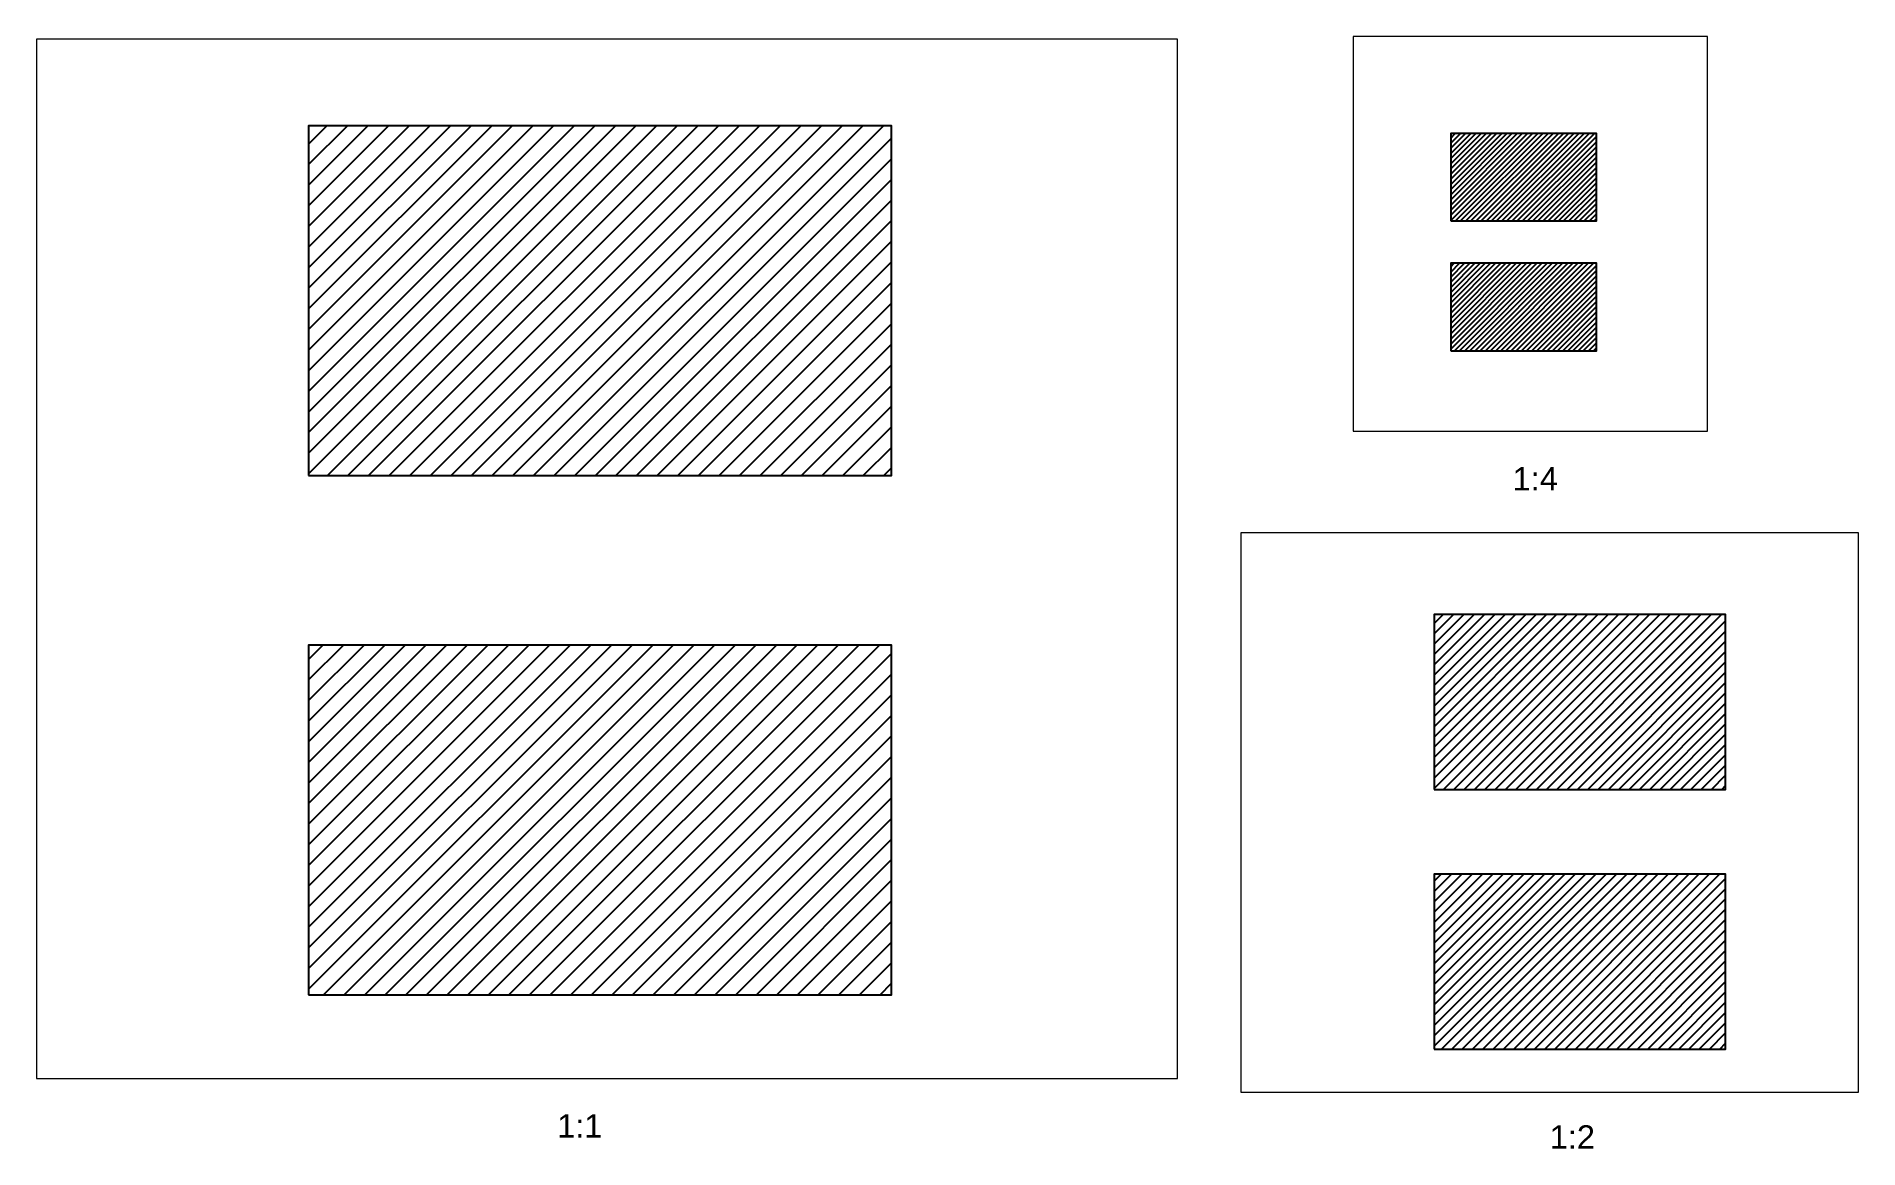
# Paper-space layout 'Layout1' of a CAD drawing. Header units: inches. Extents: x 0.1 to 15.8, y 0.3 to 9.9.
# The model-space entities are those that its viewports show. They can reach past a viewport. Long polylines and large blocks are cut down to what shows.
import ezdxf

# ---------------------------------------------------------------- set-up
doc = ezdxf.new("R2010")
doc.units = ezdxf.units.IN
doc.header["$MEASUREMENT"] = 0
doc.styles.get("Standard").update_dxf_attribs({"font": 'arial.ttf'})

msp = doc.modelspace()

# ---------------------------------------------------------------- hatches: boundary and pattern name
h = msp.add_hatch()
h.set_pattern_fill('ANSI31', color=256)
h.paths.add_polyline_path([(8.087, 10.138), (3.087, 10.138), (3.087, 7.138), (8.087, 7.138)])
h = msp.add_hatch()
h.set_pattern_fill('ANSI31', color=3)
h.paths.add_polyline_path([(8.087, 2.685), (8.087, 5.685), (3.087, 5.685), (3.087, 2.685)])

# ---------------------------------------------------------------- linework, layer by layer
for points in [[(3.087, 7.138), (8.087, 7.138), (8.087, 10.138), (3.087, 10.138)], [(3.087, 2.685), (8.087, 2.685), (8.087, 5.685), (3.087, 5.685)]]:
    msp.add_lwpolyline(points, close=True)

psp = doc.layouts.get("Layout1")

# ---------------------------------------------------------------- texts
at = {"char_height": 0.2, "attachment_point": 1}
for s, insert in [('1:4', (12.808, 6.192)), ('1:1', (4.614, 0.642)), ('1:2', (13.126, 0.547))]:
    psp.add_mtext(s, dxfattribs=dict(at, insert=insert))

# ---------------------------------------------------------------- viewports
at = {"layer": '0'}
psp.add_viewport(center=(5.042, 5.405), size=(9.786, 8.91378), view_center_point=(5.647, 6.424), view_height=8.91378, dxfattribs=at)
for center, size, view_center_point, view_height, status in [((12.961, 8.192), (3.038, 3.3868), (5.822, 6.694), 13.5471, 4), ((13.126, 3.229), (5.298, 4.79792), (5.069, 6.741), 9.59584, 3)]:
    psp.add_viewport(center=center, size=size, view_center_point=view_center_point, view_height=view_height, status=status, dxfattribs=at)

doc.saveas('drawing.dxf')
